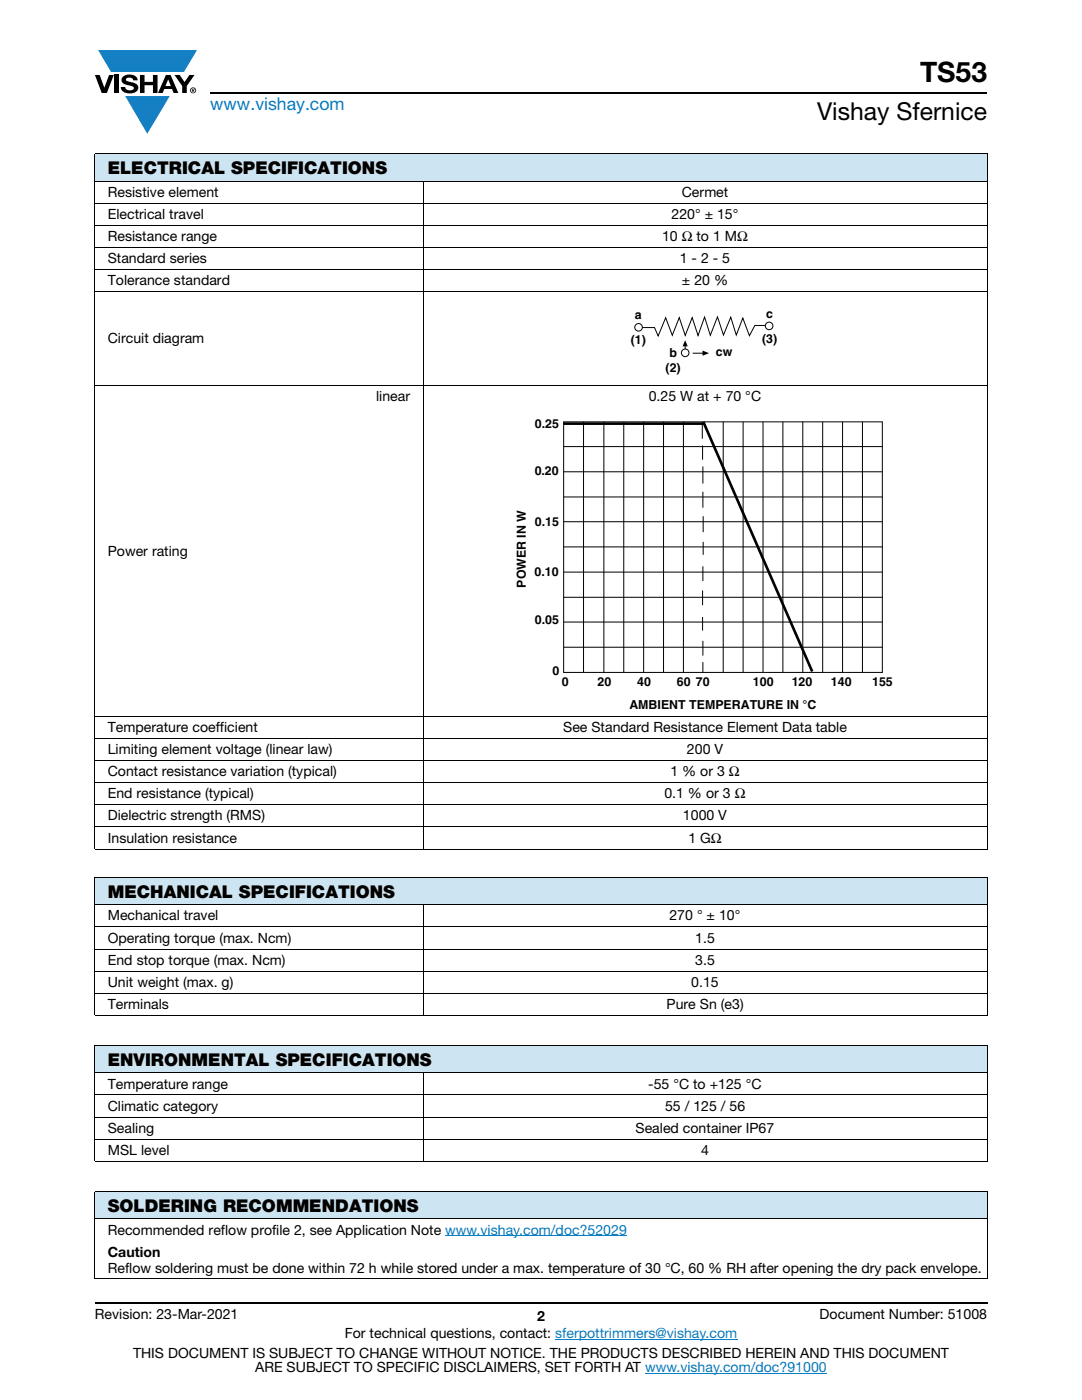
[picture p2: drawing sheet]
<svg xmlns="http://www.w3.org/2000/svg" width="216mm" height="279mm" viewBox="0 0 216 279" stroke-linecap="round" stroke-linejoin="round" font-family="sans-serif">
<defs><g id="words">
<text font-size="5.6" x="183.6" y="16.4">TS53</text>
<text font-size="4.9" x="163" y="24">Vishay Sfernice</text>
<text font-size="3.5" fill="#067ec4" x="42" y="21.9">www.vishay.com</text>
<g font-size="3.5">
<text x="21.5" y="34.8">ELECTRICAL SPECIFICATIONS</text>
<text x="21.5" y="179.2">MECHANICAL SPECIFICATIONS</text>
<text x="21.5" y="212.7">ENVIRONMENTAL SPECIFICATIONS</text>
<text x="21.5" y="241.9">SOLDERING RECOMMENDATIONS</text>
</g>
<g font-size="2.8">
<text x="21.5" y="39.3">Resistive element</text>
<text x="136" y="39.3">Cermet</text>
<text x="21.5" y="43.7">Electrical travel</text>
<text x="134" y="43.7">220° ± 15°</text>
<text x="21.5" y="52.6">Standard series</text>
<text x="21.5" y="48.1">Resistance range</text>
<text x="132.1" y="48.1">10 Ω to 1 MΩ</text>
<text x="135.7" y="52.6">1 - 2 - 5</text>
<text x="21.5" y="57">Tolerance standard</text>
<text x="136.1" y="57">± 20 %</text>
<text x="21.5" y="68.5">Circuit diagram</text>
<text x="75.1" y="80.1">linear</text>
<text x="129.5" y="80.1">0.25 W at + 70 °C</text>
<text x="21.5" y="110.9">Power rating</text>
<text x="21.5" y="146.1">Temperature coefficient</text>
<text x="112.4" y="146.1">See Standard Resistance Element Data table</text>
<text x="21.5" y="150.5">Limiting element voltage (linear law)</text>
<text x="21.5" y="154.9">Contact resistance variation (typical)</text>
<text x="133.8" y="154.9">1 % or 3 Ω</text>
<text x="137.1" y="150.5">200 V</text>
<text x="21.5" y="159.3">End resistance (typical)</text>
<text x="132.6" y="159.3">0.1 % or 3 Ω</text>
<text x="21.5" y="163.7">Dielectric strength (RMS)</text>
<text x="136.3" y="163.7">1000 V</text>
<text x="21.5" y="168.1">Insulation resistance</text>
<text x="137.4" y="168.1">1 GΩ</text>
<text x="21.5" y="183.7">Mechanical travel</text>
<text x="133.6" y="183.7">270 ° ± 10°</text>
<text x="21.5" y="188.1">Operating torque (max. Ncm)</text>
<text x="138.7" y="188.1">1.5</text>
<text x="21.5" y="192.5">End stop torque (max. Ncm)</text>
<text x="21.5" y="196.9">Unit weight (max. g)</text>
<text x="137.9" y="196.9">0.15</text>
<text x="138.7" y="192.5">3.5</text>
<text x="21.5" y="201.3">Terminals</text>
<text x="133" y="201.3">Pure Sn (e3)</text>
<text x="21.5" y="217.2">Temperature range</text>
<text x="21.5" y="221.7">Climatic category</text>
<text x="129.3" y="217.2">-55 °C to +125 °C</text>
<text x="132.7" y="221.7">55 / 125 / 56</text>
<text x="21.5" y="226.1">Sealing</text>
<text x="126.8" y="226.1">Sealed container IP67</text>
<text x="21.5" y="230.5">MSL level</text>
<text x="139.9" y="230.5">4</text>
<text x="21.5" y="246.4">Recommended reflow profile 2, see Application Note www.vishay.com/doc?52029</text>
<text x="21.5" y="250.8">Caution</text>
<text x="21.5" y="254">Reflow soldering must be done within 72 h while stored under a max. temperature of 30 °C, 60 % RH after opening the dry pack envelope.</text>
<text x="18.9" y="263.3">Revision: 23-Mar-2021</text>
<text x="107.2" y="263.6">2</text>
<text x="163.6" y="263.3">Document Number: 51008</text>
<text x="68.8" y="267.1">For technical questions, contact: sferpottrimmers@vishay.com</text>
<text x="26.5" y="271">THIS DOCUMENT IS SUBJECT TO CHANGE WITHOUT NOTICE. THE PRODUCTS DESCRIBED HEREIN AND THIS DOCUMENT</text>
<text x="50.9" y="273.8">ARE SUBJECT TO SPECIFIC DISCLAIMERS, SET FORTH AT www.vishay.com/doc?91000</text>
</g>
<g font-size="2.5">
<text x="126.7" y="63.7">a</text>
<text x="152.9" y="63.5">c</text>
<text x="125.9" y="68.6">(1)</text>
<text x="133.6" y="71.2">b</text>
<text x="142.8" y="71.1">cw</text>
<text x="152.1" y="68.4">(3)</text>
<text x="132.8" y="74.2">(2)</text>
<text x="106.7" y="85.3">0.25</text>
<text x="106.7" y="94.8">0.20</text>
<text x="106.7" y="104.9">0.15</text>
<text x="104.9" y="117.3" transform="rotate(-90 104.9 117.3)">POWER IN W</text>
<text x="106.7" y="115">0.10</text>
<text x="106.7" y="124.6">0.05</text>
<text x="110.2" y="134.7">0</text>
<text x="112.1" y="136.9">0</text>
<text x="119.3" y="137">20</text>
<text x="127.2" y="136.9">40</text>
<text x="135.1" y="136.9">60</text>
<text x="138.9" y="136.9">70</text>
<text x="150.2" y="136.9">100</text>
<text x="158" y="136.9">120</text>
<text x="165.8" y="136.9">140</text>
<text x="174" y="136.9">155</text>
<text x="125.6" y="141.5">AMBIENT TEMPERATURE IN °C</text>
</g>
</g></defs>
<g fill="#147fc3">
<path d="M19.6 10h19.7l-2.6 4.3h-1.1h-13.5z"/>
<path d="M25 19.2h8.9l-4.5 7.5z"/>
</g>
<g fill="#000">
<path d="M18.9 15h1l.9 2.5 1-2.5h.9l-1.4 3.6h-1zM22.9 15h.9v3.6h-.9zM24.6 15.3a2.1 2.1 0 0 1 2.8 .3l.1 .4h-.9a.79 .79 0 0 0-.7-.5 .79 .79 0 0 0-.8 .4l.3 .3 1 .2a1.08 1.08 0 0 1 1.2 1 1.08 1.08 0 0 1-1.1 1.2 1.73 1.73 0 0 1-2.4-1.2h.9a.96 .96 0 0 0 .8 .6 .96 .96 0 0 0 .9-.4 1.31 1.31 0 0 0-1.2-.6 1.03 1.03 0 0 1-1.1-.6 1.03 1.03 0 0 1 .2-1.1zM27.9 15h.9v1.3h1.7v-1.3h.9v3.6h-.9v-1.6h-1.7v1.6h-.9zM34.8 15h1.1l.9 1.4 1-1.4h1l-1.5 2.2v1.4h-.9v-1.4z"/>
<path d="M33.6 15.9l.5 1.3h-1.1zM33.1 15l-1.6 3.6h1l.3-.8h1.5l.3 .8h1l-1.6-3.6z"/>
<path d="M38.4 17.8h.2v.2h-.2zM38.3 17.7v.7h.1v-.3l.4 .3-.2-.3 .2-.2-.1-.2z"/>
<path d="M38.1 18a.46 .46 0 0 1 .9 0 .46 .46 0 0 1-.9 0zM37.9 18a.6 .6 0 0 0 1.2 0 .6 .6 0 0 0-1.2 0z"/>
</g>
<path d="M42 18.6h155M18.9 260h178.1" fill="none" stroke="#000" stroke-width=".36"/>
<path d="M110.8 267.3h36.3M128.7 274h36.3" fill="none" stroke="#067ec4" stroke-width=".2"/>
<g fill="#cde5f3">
<path d="M18.9 30.7h178.1v5.5h-178.1z"/>
<path d="M18.9 175.1h178.1v5.5h-178.1z"/>
<path d="M18.9 208.6h178.1v5.5h-178.1z"/>
<path d="M18.9 237.8h178.1v5.5h-178.1z"/>
</g>
<path d="M88.8 246.6h36.3" fill="none" stroke="#067ec4" stroke-width=".2"/>
<g fill="none" stroke="#000" stroke-width=".2">
<path d="M18.9 30.7h178.1M18.9 36.2h178.1M18.9 30.8v138.5M84.4 36.1v133.4M197 30.8v138.5M18.9 40.6h178.1M18.9 45h178.1M18.9 49.4h178.1M18.9 53.8h178.1M18.9 58.3h178.1M18.9 77h178.1M136.7 69v.7"/>
<path d="M138.2 70.5h2.2M152.7 65h-2.1l-1.1 2-1.3-3.5-1.3 3.4-1.1-3.6-1.4 3.6-1.2-3.7-1.5 3.7-1.1-3.6-1.3 3.7-1.2-3.6-1.4 3.5-1.2-3.5-1.4 3.5-1.3-3.5-1.5 3.6-.7-1.6h-2.4M112.5 84.2h63.6v50h-63.6zM112.5 99.2h63.6M112.5 94.2h63.6M112.5 89.1h63.6M116.4 84.2v50M120.5 84.2v50M124.5 84.2v50M128.4 84.2v50M132.4 84.2v50M136.4 84.2v50"/>
<path d="M140.1 84.5v3.1M140.2 88.9v2.8M140.3 93.1v3.4M140.3 98.1v3.2M144.3 84.2v50M148.3 84.2v50M152.2 84.2v50M156.2 84.2v50M160.2 84.2v50M164.2 84.2v50M168.1 84.2v50M172.1 84.2v50"/>
<path d="M112.5 119.2h63.6M112.5 114.2h63.6M112.5 109.1h63.6M112.5 104.1h63.6M140.2 117.8v3M140.3 113v3M140.3 108.1v2.6M140.3 103v3.2M112.5 129.2h63.6M112.5 124.1h63.6M140.2 123.1v2.7M140.3 127.9v2.9"/>
<path d="M140.3 132.1v2.1M18.9 143h178.1M18.9 147.4h178.1M18.9 151.8h178.1M18.9 156.2h178.1M18.9 160.6h178.1M18.9 165h178.1M18.9 169.4h178.1M18.9 175.1h178.1M18.9 175.2v27.3M197 175.2v27.3M18.9 180.6h178.1"/>
<path d="M18.9 185h178.1M18.9 189.4h178.1M18.9 193.8h178.1M18.9 198.2h178.1M84.4 180.5v22.2M18.9 202.6h178.1M18.9 208.6h178.1M18.9 214.1h178.1M18.9 218.5h178.1M18.9 208.7v23M84.4 214v17.9M197 208.7v23"/>
<path d="M18.9 222.9h178.1M18.9 227.4h178.1M18.9 231.8h178.1M18.9 237.8h178.1M18.9 237.8v17.4M197 237.8v17.4M18.9 243.3h178.1M18.9 255.2h178.1"/>
<circle cx="127.4" cy="65.3" r=".76"/>
<circle cx="136.7" cy="70.4" r=".76"/>
<circle cx="153.5" cy="65" r=".76"/>
</g>
<path d="M136.7 67.9l.5 1.2h-1zM140.2 70l1.3 .5-1.3 .5z" fill="#000"/>
<path d="M112.5 84.5h27.8M140.3 84.2l21.8 49.8" fill="none" stroke="#000" stroke-width=".53"/>
<use href="#words"/>
</svg>
